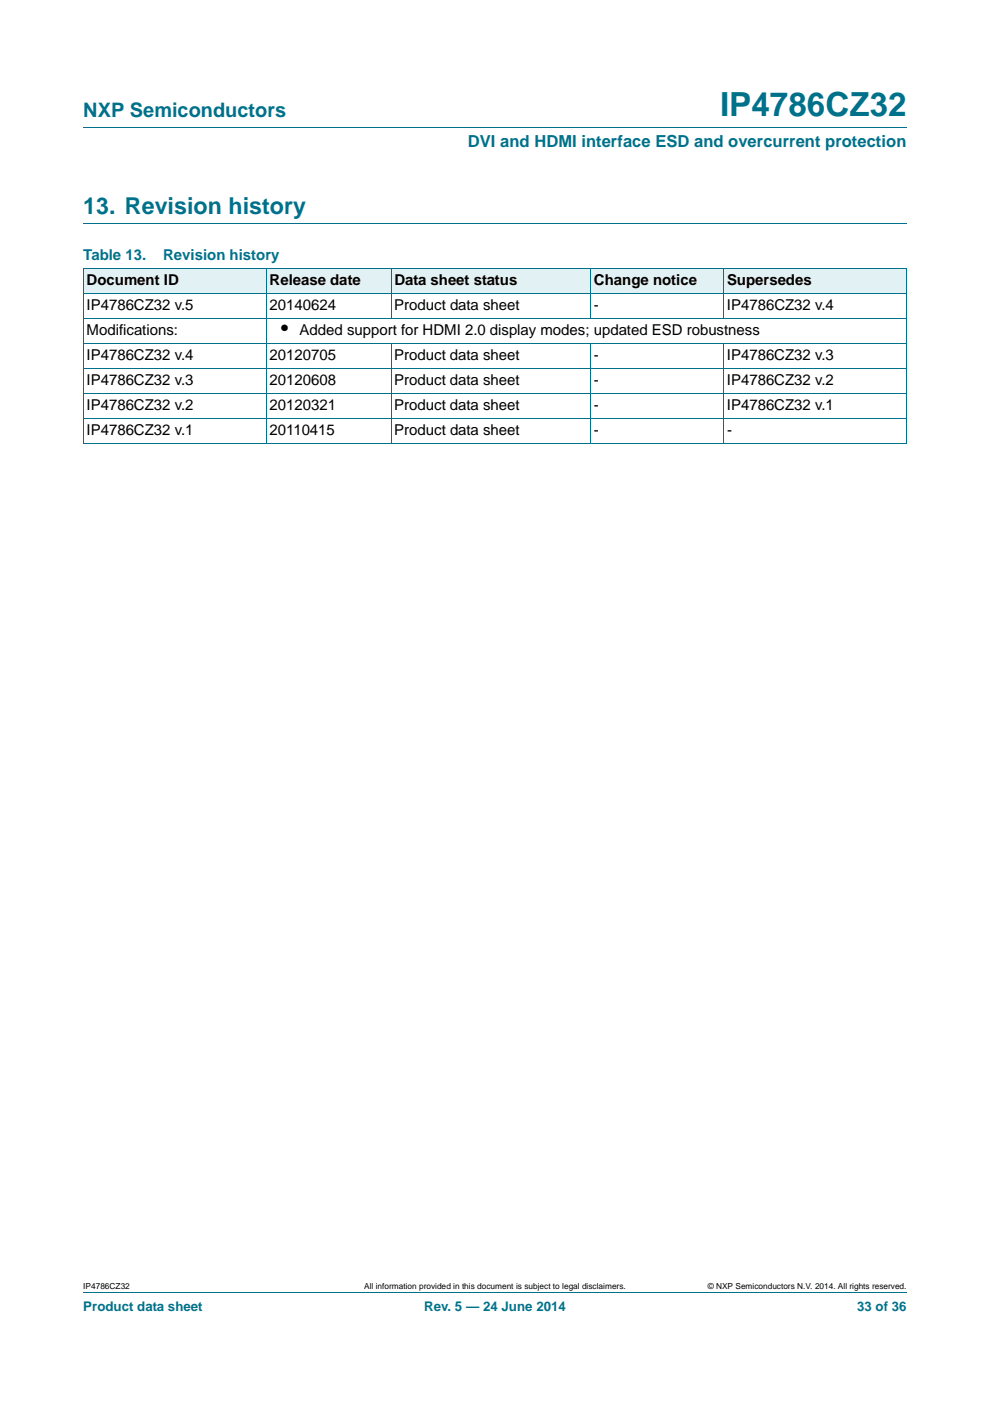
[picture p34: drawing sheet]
<svg xmlns="http://www.w3.org/2000/svg" width="210mm" height="297mm" viewBox="0 0 210 297" stroke-linecap="round" stroke-linejoin="round" font-family="sans-serif">
<defs><g id="words">
<text font-size="7" fill="#00718a" x="152.7" y="24.6">IP4786CZ32</text>
<text font-size="4.9" fill="#00718a" x="17.7" y="45.4">13. Revision history</text>
<text font-size="4.2" fill="#00718a" x="17.7" y="24.9">NXP Semiconductors</text>
<text font-size="4.2" x="59.6" y="71.1">•</text>
<text font-size="3.5" fill="#00718a" x="99.2" y="31.1">DVI and HDMI interface ESD and overcurrent protection</text>
<g font-size="3.2" fill="#00718a">
<text x="17.7" y="55.2">Table 13.</text>
<text x="34.6" y="55.2">Revision history</text>
</g>
<g font-size="3.2">
<text x="18.4" y="60.5">Document ID</text>
<text x="18.4" y="65.8">IP4786CZ32 v.5</text>
<text x="57.2" y="65.8">20140624</text>
<text x="57.2" y="60.5">Release date</text>
<text x="83.6" y="65.8">Product data sheet</text>
<text x="83.7" y="60.5">Data sheet status</text>
<text x="126" y="65.8">-</text>
<text x="126" y="60.5">Change notice</text>
<text x="154.2" y="65.8">IP4786CZ32 v.4</text>
<text x="154.2" y="60.5">Supersedes</text>
<text x="18.4" y="71.1">Modifications:</text>
<text x="63.5" y="71.1">Added support for HDMI 2.0 display modes; updated ESD robustness</text>
<text x="18.4" y="76.4">IP4786CZ32 v.4</text>
<text x="57.2" y="76.4">20120705</text>
<text x="83.6" y="76.4">Product data sheet</text>
<text x="126" y="76.4">-</text>
<text x="154.2" y="76.4">IP4786CZ32 v.3</text>
<text x="18.4" y="81.7">IP4786CZ32 v.3</text>
<text x="57.2" y="81.7">20120608</text>
<text x="83.6" y="81.7">Product data sheet</text>
<text x="126" y="81.7">-</text>
<text x="154.2" y="81.7">IP4786CZ32 v.2</text>
<text x="18.4" y="87">IP4786CZ32 v.2</text>
<text x="57.2" y="87">20120321</text>
<text x="83.6" y="87">Product data sheet</text>
<text x="126" y="87">-</text>
<text x="154.2" y="87">IP4786CZ32 v.1</text>
<text x="18.4" y="92.2">IP4786CZ32 v.1</text>
<text x="57.2" y="92.2">20110415</text>
<text x="83.6" y="92.2">Product data sheet</text>
<text x="126" y="92.2">-</text>
<text x="154.2" y="92.2">-</text>
</g>
<g font-size="2.8" fill="#00718a">
<text x="17.7" y="277.9">Product data sheet</text>
<text x="90" y="277.9">Rev. 5 — 24 June 2014</text>
<text x="181.8" y="277.9">33 of 36</text>
</g>
<g font-size="1.8">
<text x="17.7" y="273.3">IP4786CZ32</text>
<text x="77.2" y="273.3">All information provided in this document is subject to legal disclaimers.</text>
<text x="150.1" y="273.3">© NXP Semiconductors N.V. 2014. All rights reserved.</text>
</g>
</g></defs>
<path d="M17.7 27h174.6M17.7 47.4h174.6M17.7 273.9h174.6" fill="none" stroke="#00718a" stroke-width=".21"/>
<g fill="#e2f1f4">
<path d="M17.7 57h38.8v5.3h-38.8z"/>
<path d="M56.5 57h26.4v5.3h-26.4z"/>
<path d="M82.9 57h42.4v5.3h-42.4z"/>
<path d="M125.3 57h28.2v5.3h-28.2z"/>
<path d="M153.5 57h38.8v5.3h-38.8z"/>
</g>
<g fill="none" stroke="#00718a" stroke-width=".21">
<path d="M17.6 57h174.7M17.7 57v37M56.5 56.9v37.1M82.9 56.9v10.7M125.3 56.9v10.7M153.5 56.9v10.7M192.3 57v37M17.6 62.3h174.7M17.6 67.6h174.7M17.6 72.8h174.7M17.6 78.1h174.7M82.9 72.8v21.2"/>
<path d="M125.3 72.8v21.2M153.5 72.8v21.2M17.6 83.4h174.7M17.6 88.7h174.7M17.6 94h174.7"/>
</g>
<use href="#words"/>
</svg>
